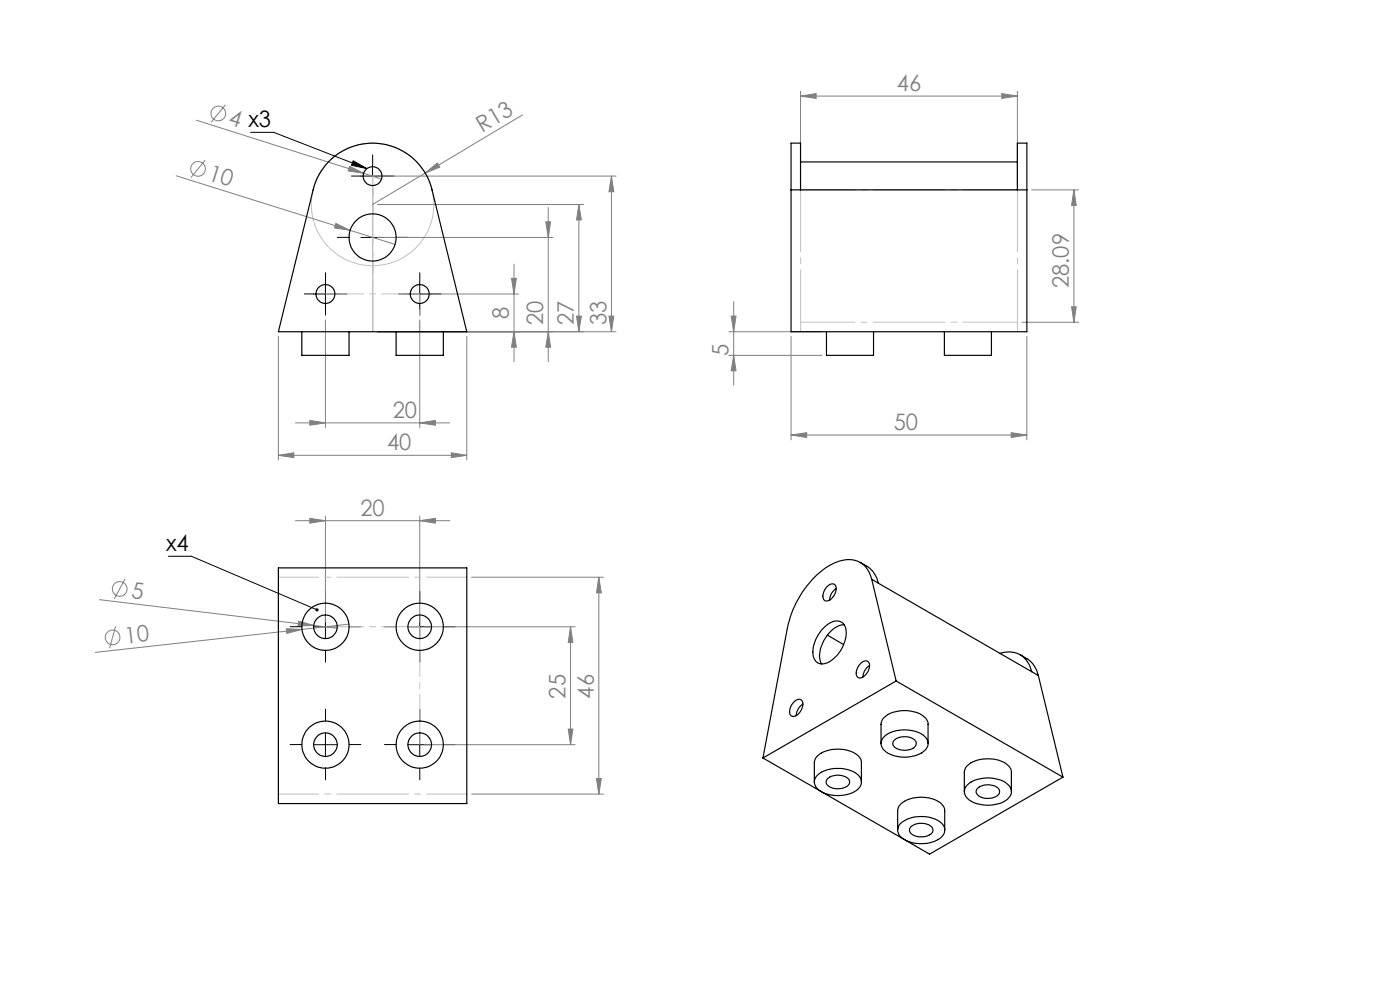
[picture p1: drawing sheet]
<svg xmlns="http://www.w3.org/2000/svg" width="297mm" height="210mm" viewBox="0 0 297 210" stroke-linecap="round" stroke-linejoin="round" font-family="sans-serif">
<defs><g id="words">
<g font-size="4.8" fill="#808080">
<text x="190.3" y="19.3">46</text>
<text x="48.3" y="26.4" transform="rotate(18 48.3 26.4)">4</text>
<text x="102.3" y="28.2" transform="rotate(-31 102.3 28.2)">R13</text>
<text x="44" y="38.1" transform="rotate(17 44 38.1)">10</text>
<text x="226.8" y="61.1" transform="rotate(-90 226.8 61.1)">28.09</text>
<text x="108" y="67.6" transform="rotate(-90 108 67.6)">8</text>
<text x="115.2" y="68.9" transform="rotate(-90 115.2 68.9)">20</text>
<text x="121.7" y="68.9" transform="rotate(-90 121.7 68.9)">27</text>
<text x="128.6" y="68.9" transform="rotate(-90 128.6 68.9)">33</text>
<text x="154.6" y="75.4" transform="rotate(-90 154.6 75.4)">5</text>
<text x="83.3" y="88.6">20</text>
<text x="82.1" y="95.5">40</text>
<text x="189.6" y="91.2">50</text>
<text x="76.5" y="109.4">20</text>
<text x="27.8" y="126.9" transform="rotate(7 27.8 126.9)">5</text>
<text x="26.6" y="136.5" transform="rotate(-6 26.6 136.5)">10</text>
<text x="120" y="148.2" transform="rotate(-90 120 148.2)">25</text>
<text x="126" y="148.2" transform="rotate(-90 126 148.2)">46</text>
</g>
<g font-size="4.8">
<text x="52.7" y="27">x3</text>
<text x="35.2" y="116.9">x4</text>
</g>
</g></defs>
<g fill="none" stroke="#808080" stroke-width=".21">
<path d="M169.8 19.4v19.9M212.5 19.9l3.3 .5-3.3 .5zM215.8 19.4v19.9M37.4 37.3l46.4 14.5M41.7 25.5l35.4 11.3M43.5 34l-3 3.7M47.8 22.2l-3 3.7M74.2 35.3l2.9 1.5-3.3-.5zM77.1 36.8l3.9 1.2M80 37.4h50.7M90.2 36.7l2.6-2.1 .5 .8zM90.2 36.7l-11.2 6.7"/>
<path d="M110.8 24.4l-20.6 12.3M129.7 37.4v33M129.7 37.4l.5 3.3h-1zM169.8 20.4l3.3-.5v1zM169.8 20.4h46M71.3 47.4l3 1.5-3.3-.5zM80 50.4h37.3M80 43.4h43.8M108.5 59h1l-.5 3.4zM109 56v20.7M115.8 47.1h1l-.5 3.3zM116.3 44v32.7"/>
<path d="M122.8 43.4v27M122.8 43.4l.5 3.3h-1zM218.8 40.3h10M227.8 40.3v28.1M227.8 40.3l.5 3.3h-1zM59.1 71.4v26.2M69 67.9v22.8M80 70.4h50.7M89 67.9v22.8M90 62.4h20M99 71.4v26.2M109 70.4l.5 3.3h-1z"/>
<path d="M116.3 70.4l.5 3.3h-1zM122.3 67.1h1l-.5 3.3zM129.2 67.1h1l-.5 3.3zM154.6 70.4h19.7M154.6 75.4h19.7M155.1 67.1h1l-.5 3.3zM155.6 75.4l.5 3.3h-1zM155.6 64v17.7M167.8 71.4v21.9M216.8 68.4h12M217.8 71.4v21.9M227.3 65.1h1l-.5 3.3z"/>
<path d="M59.1 96.6l3.2-.5v1zM59.1 96.6h39.9M62.7 89.7h32.7M65.7 89.2l3.3 .5-3.3 .5zM89 89.7l3.4-.5v1zM95.7 96.1l3.3 .5-3.3 .5zM167.8 92.3l3.3-.5v1zM167.8 92.3h50M214.5 91.8l3.3 .5-3.3 .5zM62.7 110.4h32.7M65.7 110l3.3 .4-3.3 .6zM69 109.5v22.5"/>
<path d="M89 110.4l3.4-.4v1zM89 109.5v22.5M21.1 127.2l50.4 6.1M24.5 132.9l-1.3 4.6M26.5 122.8l-2.3 4.2M60.7 133.4l3.4 .1-3.2 .9zM63.3 131.8l3.3 .9-3.4 .1zM64.1 133.5l-43.9 4.9M74 132.4l-9.9 1.1M90 133h32M100 122.4h28M121 133v25"/>
<path d="M121 133l.5 3.3h-1zM127 122.4l.6 3.4h-1.1zM127 122.4v46M90 158h32M120.5 154.6h1l-.5 3.4zM100 168.4h28M126.5 165.2h1.1l-.6 3.2z"/>
<circle cx="42" cy="35.8" r="1.56"/>
<circle cx="46.3" cy="24.1" r="1.56"/>
<circle cx="23.9" cy="135.2" r="1.55"/>
<circle cx="25.4" cy="124.9" r="1.57"/>
</g>
<g fill="none" stroke="#000" stroke-width=".21">
<path d="M53.2 28.1h4.9l19.7 7.7M74.9 34.1l2.9 1.7-3.2-.7zM76.6 37.4h4.9M79 34.9v5M69 59.9v5M76.6 50.4h4.9M79 47.9v5M89 59.9v5M66.5 62.4h5M86.5 62.4h5M35.7 118h4.9l26.6 11.4M66.5 133h5"/>
<path d="M69 130.4v5.1M86.5 133h5M89 130.4v5.1M66.5 158h5M69 155.5v5M86.5 158h5M89 155.5v5"/>
</g>
<circle cx="79" cy="43.4" r="13" fill="none" stroke="#c0c0c0" stroke-width=".21"/>
<g fill="none" stroke="#000" stroke-width=".21" stroke-dasharray="15.2 1.3 1.3 1.3">
<path d="M76.6 37.3h-2M79.1 34.8v-2M79.1 39.8v2M81.6 37.3h2M69.1 59.8v-2M74.1 50.3h-2.5M79.1 45.3v-2.5M79.1 55.3v2.5M84.1 50.3h2.5M89.1 59.8v-2M66.6 62.3h-2M69.1 64.8v2"/>
<path d="M71.6 62.3h2M86.6 62.3h-2M89.1 64.8v2M91.6 62.3h2M64.1 132.9h-2.5M69.1 127.9v-2.5M69.1 137.9v2.5M74.1 132.9h2.5M84.1 132.9h-2.5M89.1 127.9v-2.5M89.1 137.9v2.5M94.1 132.9h2.5"/>
<path d="M64.1 157.9h-2.5M69.1 152.9v-2.5M74.1 157.9h2.5M84.1 157.9h-2.5M89.1 152.9v-2.5M94.1 157.9h2.5M69.1 162.9v2.5M89.1 162.9v2.5"/>
</g>
<path d="M69.1 62.3h20M79.1 70.3v-20M69.1 132.9h20" fill="none" stroke="#c0c0c0" stroke-width=".21" stroke-dasharray="15.2 1.3 1.3 1.3" stroke-dashoffset="7.1"/>
<path d="M79.1 70.3v-33" fill="none" stroke="#c0c0c0" stroke-width=".21" stroke-dasharray="15.2 1.3 1.3 1.3" stroke-dashoffset=".6"/>
<path d="M79.1 43.3v27" fill="none" stroke="#c0c0c0" stroke-width=".21" stroke-dasharray="15.2 1.3 1.3 1.3" stroke-dashoffset="3.6"/>
<path d="M89.1 62.3v8" fill="none" stroke="#c0c0c0" stroke-width=".21" stroke-dasharray="15.2 1.3 1.3 1.3" stroke-dashoffset="13.1"/>
<path d="M89.1 132.9v25" fill="none" stroke="#c0c0c0" stroke-width=".21" stroke-dasharray="15.2 1.3 1.3 1.3" stroke-dashoffset="4.6"/>
<path d="M59.1 122.4h40M99.1 168.4h-40" fill="none" stroke="#c0c0c0" stroke-width=".21" stroke-dasharray="15.2 1.3 1.3 1.3" stroke-dashoffset="6.7"/>
<path d="M169.8 40.3v30M215.8 40.3v30" fill="none" stroke="#c0c0c0" stroke-width=".21" stroke-dasharray="15.2 1.3 1.3 1.3" stroke-dashoffset="2.1"/>
<path d="M169.8 40.3h46M215.8 68.3h-46" fill="none" stroke="#c0c0c0" stroke-width=".21" stroke-dasharray="15.2 1.3 1.3 1.3" stroke-dashoffset="3.7"/>
<path d="M74.9 34.1l2.9 1.7-3.2-.7zM67 129.1v.1a.34 .34 0 0 0 .1 .5 .34 .34 0 0 0 .5-.2l-.4-.1h.4a.35 .35 0 0 0-.2-.3 .35 .35 0 0 0-.4 0z" fill="#000"/>
<g fill="#808080">
<path d="M74.2 35.3l2.9 1.5-3.3-.5z"/>
<path d="M71.3 47.4l3 1.5-3.3-.5z"/>
<path d="M63.3 131.8l3.3 .9-3.4 .1z"/>
<path d="M60.7 133.4l3.4 .1-3.2 .9z"/>
<path d="M90.2 36.7l2.6-2.1 .5 .8z"/>
<path d="M169.8 20.4l3.3-.5v1zM212.5 19.9l3.3 .5-3.3 .5zM65.7 110l3.3 .4-3.3 .6zM89 110.4l3.4-.4v1z"/>
<path d="M116.3 70.4l.5 3.3h-1zM115.8 47.1h1l-.5 3.3zM129.2 67.1h1l-.5 3.3zM129.7 37.4l.5 3.3h-1zM227.3 65.1h1l-.5 3.3zM227.8 40.3l.5 3.3h-1z"/>
<path d="M126.5 165.2h1.1l-.6 3.2zM127 122.4l.6 3.4h-1.1z"/>
<path d="M122.8 43.4l.5 3.3h-1zM122.3 67.1h1l-.5 3.3zM108.5 59h1l-.5 3.4zM109 70.4l.5 3.3h-1zM121 133l.5 3.3h-1zM120.5 154.6h1l-.5 3.4z"/>
<path d="M95.7 96.1l3.3 .5-3.3 .5zM59.1 96.6l3.2-.5v1z"/>
<path d="M65.7 89.2l3.3 .5-3.3 .5zM89 89.7l3.4-.5v1zM167.8 92.3l3.3-.5v1zM214.5 91.8l3.3 .5-3.3 .5z"/>
<path d="M155.1 67.1h1l-.5 3.3zM155.6 75.4l.5 3.3h-1z"/>
</g>
<g fill="none" stroke="#000" stroke-width=".25">
<path d="M69.6 34.4a13 13 0 0 1 22.1 5.9l7.3 30.1h-39.9l7.3-30.1a12.8 12.8 0 0 1 3.2-5.9zM169.8 34.4h46M167.8 40.3v-9.9h2v9.9M167.8 40.3v30.1h50v-30.1M167.8 40.3h50M215.8 40.3v-9.9h2v9.9M64 70.4v5h10v-5M84 70.4v5h10.1v-5M175.3 70.4v5h10v-5M200.3 70.4v5h10v-5M182.5 119.3l1.4 .8a5.3 5.3 0 0 1 2.4 3.6M59.1 120.5h39.9v50h-39.9z"/>
<path d="M174.6 133.4a3.6 3.6 0 0 1 3.8-1.5 2.82 2.82 0 0 1 1.1 3.2 7.1 7.1 0 0 1-4.6 5.7 2.08 2.08 0 0 1-2.5-2.5 7.9 7.9 0 0 1 2.2-4.9zM175.4 124.5a1.08 1.08 0 0 1 1.9-.2 2.62 2.62 0 0 1-2.1 3.2 1.26 1.26 0 0 1-.5-1.9zM175.5 134.7l3.5 2M177.4 124.8a2.93 2.93 0 0 0-1.4 2.5M179.1 132.5a5.1 5.1 0 0 0-4.1 2.9 5.7 5.7 0 0 0-.7 5.5M184.9 122.9a5 5 0 0 0-6.9-3.9 17.7 17.7 0 0 0-9.4 9.6l-1 2.3-.6 2.3-5.1 27.6M184.9 122.9l5.2 21.6M184.9 122.9l1.4 .8M186.3 123.7l32.6 18.8M212.1 138.6a5 5 0 0 1 6.8 3.9M216.4 138.9l1.4 .8a5.3 5.3 0 0 1 2.5 3.6M168.6 148.8a.99 .99 0 0 1 1.7 .1 2.77 2.77 0 0 1-2 3.1 1 1 0 0 1-.7-1.6l.4-.9z"/>
<path d="M170.3 149.4a3 3 0 0 0-1.4 2.4M182.7 140.6a1.02 1.02 0 0 1 1.4-.3 1.02 1.02 0 0 1 .3 1.4 2.27 2.27 0 0 1-2.3 2 2.02 2.02 0 0 1 .4-2.9zM184.5 141.2a3.2 3.2 0 0 0-1.4 2.4M186.9 157.7v-4.1a3.5 3.5 0 0 1 3.2-2.7 7 7 0 0 1 6.3 1.4l.5 1.2v4.2M187.7 156.1a7.2 7.2 0 0 1 8.7 .3 1.96 1.96 0 0 1-.6 3.1 7.2 7.2 0 0 1-8.4-.5 1.91 1.91 0 0 1 .3-2.9zM189.7 157a3.4 3.4 0 0 1 4.6 .3 1.47 1.47 0 0 1-1.6 1.8 2.83 2.83 0 0 1-3.3-1.2zM190.1 144.5l-28.2 16.3M190.1 144.5l35.4 20.3M218.9 142.5l1.4 .8M220.3 143.3l5.2 21.5M161.9 160.8l12.3 7.1M172.8 165.9v-4.1a3.5 3.5 0 0 1 3.2-2.7 6.7 6.7 0 0 1 6.4 1.7l.3 .8v4.3"/>
<path d="M173.3 164.6a7.2 7.2 0 0 1 8.3-.5 2.1 2.1 0 0 1 1.1 2 2.1 2.1 0 0 1-1.4 1.8 7.3 7.3 0 0 1-8-.7 1.85 1.85 0 0 1 0-2.6zM174.3 167.9l17.5 10.2M175.5 165.2a3.5 3.5 0 0 1 4.6 .1 1.14 1.14 0 0 1-.9 1.7 3.1 3.1 0 0 1-3.9-1zM190.4 176.1v-4.1a2.89 2.89 0 0 1 2.3-2.4 7.2 7.2 0 0 1 7.2 1.1l.4 .6 .1 .5v4.3M191 174.8a7.2 7.2 0 0 1 8.9 0 2.07 2.07 0 0 1-.9 3.3 7.4 7.4 0 0 1-8-.7 1.9 1.9 0 0 1 0-2.6zM193.2 175.4a3.6 3.6 0 0 1 4.5 .1 1.14 1.14 0 0 1-.8 1.7 3.1 3.1 0 0 1-4-1zM204.6 167.9v-4.1a3.5 3.5 0 0 1 3.2-2.7 7 7 0 0 1 6.2 1.4l.4 .6 .2 .6v4.2M205.1 166.6a7 7 0 0 1 8.9 0 2.07 2.07 0 0 1-.9 3.4 7.3 7.3 0 0 1-8-.8 1.86 1.86 0 0 1 0-2.6zM207.4 167.2a3.3 3.3 0 0 1 4.6 .3 1.52 1.52 0 0 1-1.6 1.8 2.83 2.83 0 0 1-3.3-1.2v-.5zM225.5 164.8l-28.3 16.4-5.3-3.1"/>
<circle cx="79" cy="37.4" r="2"/>
<circle cx="79" cy="50.4" r="5"/>
<circle cx="69" cy="62.4" r="2.01"/>
<circle cx="89" cy="62.4" r="2.01"/>
<circle cx="69" cy="133" r="5"/>
<circle cx="69" cy="132.9" r="2.5"/>
<circle cx="89" cy="133" r="5"/>
<circle cx="89" cy="133" r="2.49"/>
<circle cx="69" cy="157.9" r="5"/>
<circle cx="69" cy="158" r="2.5"/>
<circle cx="89" cy="158" r="5"/>
<circle cx="89" cy="157.9" r="2.49"/>
</g>
<use href="#words"/>
</svg>
